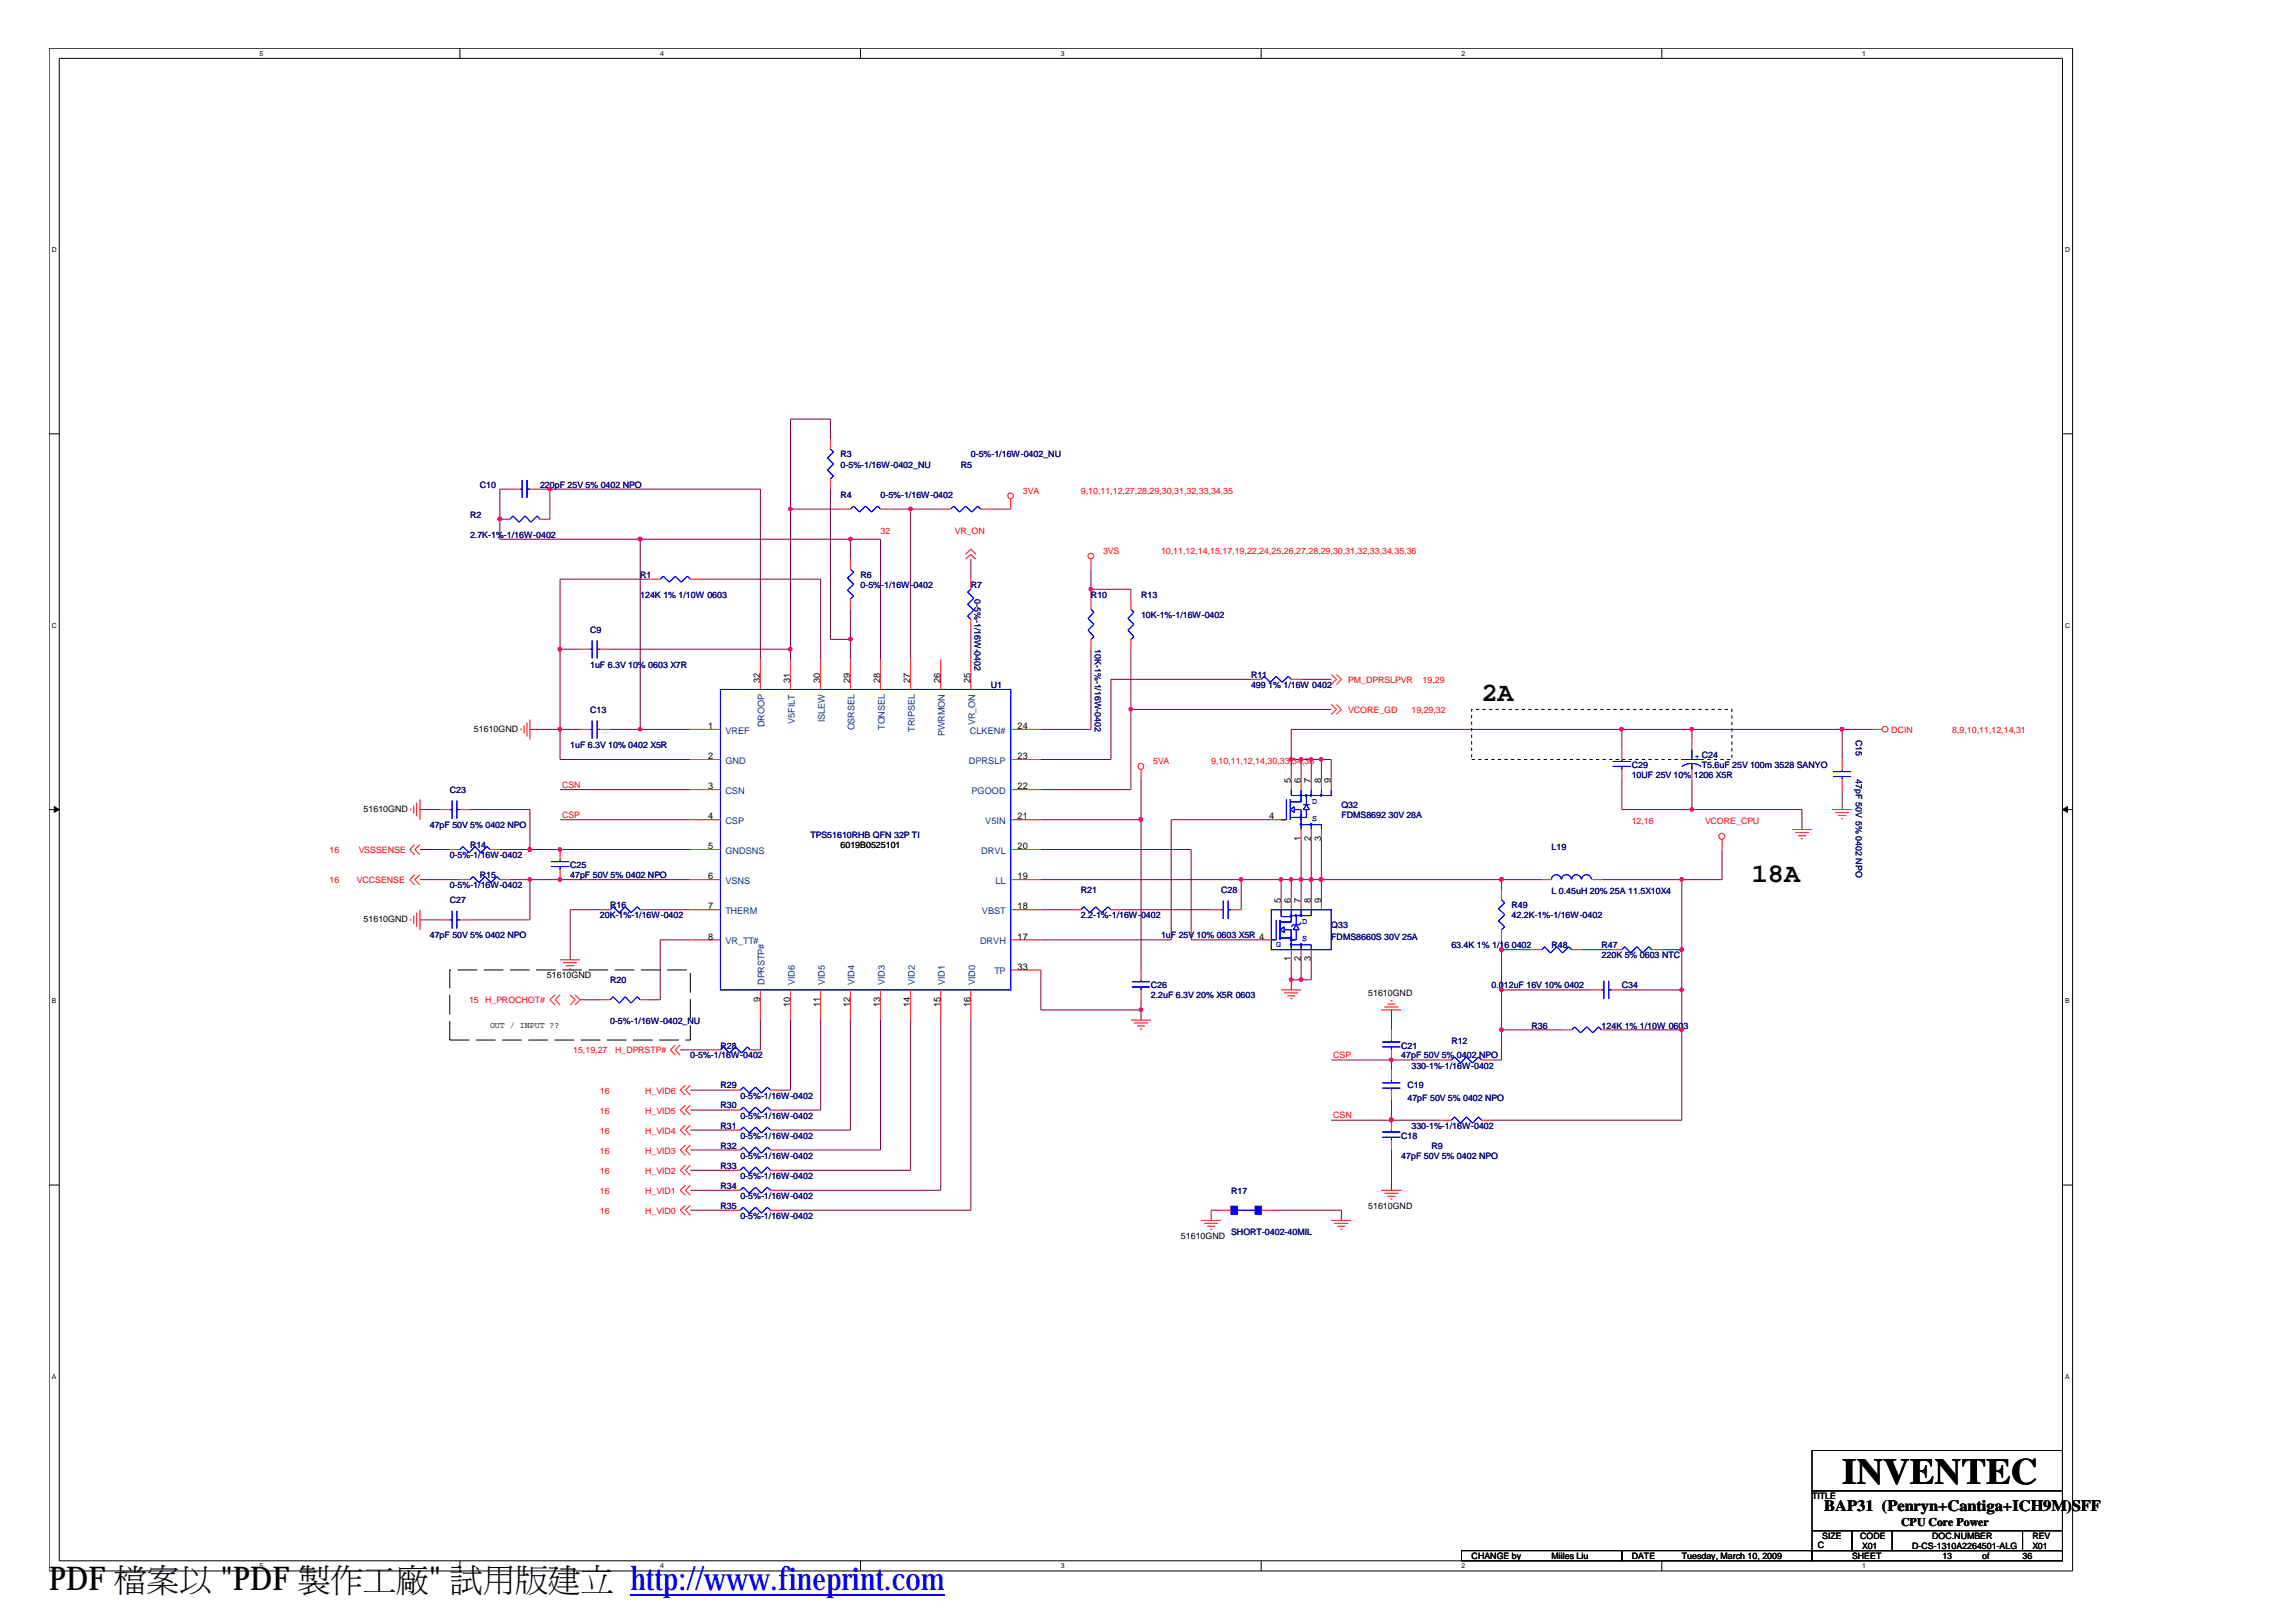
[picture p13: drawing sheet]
<svg xmlns="http://www.w3.org/2000/svg" width="297mm" height="210mm" viewBox="0 0 297 210" stroke-linecap="round" stroke-linejoin="round" font-family="sans-serif">
<defs><g id="words">
<text font-size="4.8" x="238.3" y="192">INVENTEC</text>
<g font-size="4.2">
<text x="6.3" y="205.7">PDF 檔</text>
<text x="19" y="205.7">案</text>
<text x="23.2" y="205.7">以製&quot; 試立</text>
<text x="28.5" y="205.7">&quot;PDF</text>
<text x="42.8" y="205.7">作</text>
<text x="47" y="205.7">工用</text>
<text x="51.2" y="205.7">廠版</text>
<text x="70.9" y="205.7">建</text>
</g>
<text font-size="4.2" fill="#00f" x="81.5" y="205.7">http://www.fineprint.com</text>
<g font-size="3.5">
<text x="191.6" y="90.7">2A</text>
<text x="226.6" y="114">18A</text>
</g>
<g font-size="2">
<text x="235.9" y="195.4">BAP31 (Penryn+Cantiga+ICH9M</text>
<text x="267.3" y="195.4">)SFF</text>
</g>
<text font-size="1.5" x="245.9" y="197.4">CPU Core Power</text>
<g font-size="1.2">
<text x="98.3" y="88.3" transform="rotate(-90 98.3 88.3)">32</text>
<text x="102.2" y="88.3" transform="rotate(-90 102.2 88.3)">31</text>
<text x="106.1" y="88.3" transform="rotate(-90 106.1 88.3)">30</text>
<text x="109.9" y="88.3" transform="rotate(-90 109.9 88.3)">29</text>
<text x="113.8" y="88.3" transform="rotate(-90 113.8 88.3)">28</text>
<text x="117.7" y="88.3" transform="rotate(-90 117.7 88.3)">27</text>
<text x="121.6" y="88.3" transform="rotate(-90 121.6 88.3)">26</text>
<text x="125.5" y="88.3" transform="rotate(-90 125.5 88.3)">25</text>
<text x="91.6" y="94.3">1</text>
<text x="131.6" y="94.3">24</text>
<text x="91.6" y="98.2">2</text>
<text x="131.6" y="98.2">23</text>
<text x="167" y="101.2" transform="rotate(-90 167 101.2)">5</text>
<text x="168.2" y="101.2" transform="rotate(-90 168.2 101.2)">6</text>
<text x="169.5" y="101.2" transform="rotate(-90 169.5 101.2)">7</text>
<text x="170.9" y="101.2" transform="rotate(-90 170.9 101.2)">8</text>
<text x="172.1" y="101.2" transform="rotate(-90 172.1 101.2)">9</text>
<text x="91.6" y="102.1">3</text>
<text x="91.6" y="106">4</text>
<text x="131.6" y="102.1">22</text>
<text x="131.6" y="106">21</text>
<text x="164.1" y="106">4</text>
<text x="91.6" y="109.8">5</text>
<text x="91.6" y="113.7">6</text>
<text x="131.6" y="113.7">19</text>
<text x="131.6" y="109.8">20</text>
<text x="168.2" y="108.8" transform="rotate(-90 168.2 108.8)">1</text>
<text x="169.5" y="108.8" transform="rotate(-90 169.5 108.8)">2</text>
<text x="170.9" y="108.8" transform="rotate(-90 170.9 108.8)">3</text>
<text x="91.6" y="117.6">7</text>
<text x="131.6" y="117.6">18</text>
<text x="165.7" y="116.8" transform="rotate(-90 165.7 116.8)">5</text>
<text x="167" y="116.8" transform="rotate(-90 167 116.8)">6</text>
<text x="168.2" y="116.8" transform="rotate(-90 168.2 116.8)">7</text>
<text x="169.5" y="116.8" transform="rotate(-90 169.5 116.8)">8</text>
<text x="170.9" y="116.8" transform="rotate(-90 170.9 116.8)">9</text>
<text x="91.6" y="121.5">8</text>
<text x="131.6" y="121.5">17</text>
<text x="131.6" y="125.4">33</text>
<text x="167" y="124.3" transform="rotate(-90 167 124.3)">1</text>
<text x="168.2" y="124.3" transform="rotate(-90 168.2 124.3)">2</text>
<text x="169.5" y="124.3" transform="rotate(-90 169.5 124.3)">3</text>
<text x="98.3" y="129.6" transform="rotate(-90 98.3 129.6)">9</text>
<text x="102.2" y="130.2" transform="rotate(-90 102.2 130.2)">10</text>
<text x="106.1" y="130.2" transform="rotate(-90 106.1 130.2)">11</text>
<text x="109.9" y="130.2" transform="rotate(-90 109.9 130.2)">12</text>
<text x="113.8" y="130.2" transform="rotate(-90 113.8 130.2)">13</text>
<text x="117.7" y="130.2" transform="rotate(-90 117.7 130.2)">14</text>
<text x="121.6" y="130.2" transform="rotate(-90 121.6 130.2)">15</text>
<text x="125.5" y="130.2" transform="rotate(-90 125.5 130.2)">16</text>
</g>
<g font-size="1.2" fill="#004080">
<text x="93.8" y="94.9">VREF</text>
<text x="98.9" y="94" transform="rotate(-90 98.9 94)">DROOP</text>
<text x="102.8" y="93.6" transform="rotate(-90 102.8 93.6)">V5FILT</text>
<text x="106.7" y="93.4" transform="rotate(-90 106.7 93.4)">ISLEW</text>
<text x="110.5" y="94.5" transform="rotate(-90 110.5 94.5)">OSRSEL</text>
<text x="114.4" y="94.4" transform="rotate(-90 114.4 94.4)">TONSEL</text>
<text x="118.3" y="94.6" transform="rotate(-90 118.3 94.6)">TRIPSEL</text>
<text x="122.2" y="95.2" transform="rotate(-90 122.2 95.2)">PWRMON</text>
<text x="125.4" y="94.9">CLKEN#</text>
<text x="126.1" y="93.8" transform="rotate(-90 126.1 93.8)">VR_ON</text>
<text x="93.8" y="98.8">GND</text>
<text x="125.3" y="98.8">DPRSLP</text>
<text x="93.8" y="102.7">CSN</text>
<text x="93.8" y="106.6">CSP</text>
<text x="125.6" y="102.7">PGOOD</text>
<text x="127.4" y="106.6">V5IN</text>
<text x="93.8" y="110.4">GNDSNS</text>
<text x="126.9" y="110.4">DRVL</text>
<text x="93.8" y="114.3">VSNS</text>
<text x="93.8" y="118.2">THERM</text>
<text x="127" y="118.2">VBST</text>
<text x="128.7" y="114.3">LL</text>
<text x="93.8" y="122.1">VR_TT#</text>
<text x="126.7" y="122.1">DRVH</text>
<text x="128.6" y="126">TP</text>
<text x="98.9" y="127.4" transform="rotate(-90 98.9 127.4)">DPRSTP#</text>
<text x="102.8" y="127.4" transform="rotate(-90 102.8 127.4)">VID6</text>
<text x="106.7" y="127.4" transform="rotate(-90 106.7 127.4)">VID5</text>
<text x="110.5" y="127.4" transform="rotate(-90 110.5 127.4)">VID4</text>
<text x="114.4" y="127.4" transform="rotate(-90 114.4 127.4)">VID3</text>
<text x="118.3" y="127.4" transform="rotate(-90 118.3 127.4)">VID2</text>
<text x="122.2" y="127.4" transform="rotate(-90 122.2 127.4)">VID1</text>
<text x="126.1" y="127.4" transform="rotate(-90 126.1 127.4)">VID0</text>
</g>
<g font-size="1.1" fill="#000080">
<text x="108.7" y="59.2">R3</text>
<text x="125.6" y="59.2">0-5%-1/16W-0402_NU</text>
<text x="62.1" y="63">C10</text>
<text x="69.8" y="63">220pF 25V 5% 0402 NPO</text>
<text x="108.7" y="64.4">R4</text>
<text x="108.7" y="60.5">0-5%-1/16W-0402_NU</text>
<text x="113.9" y="64.4">0-5%-1/16W-0402</text>
<text x="124.2" y="60.5">R5</text>
<text x="60.8" y="66.9">R2</text>
<text x="60.8" y="69.5">2.7K-1%-1/16W-0402</text>
<text x="82.8" y="74.7">R1</text>
<text x="82.8" y="77.3">124K 1% 1/10W 0603</text>
<text x="111.3" y="74.7">R6</text>
<text x="111.3" y="76">0-5%-1/16W-0402</text>
<text x="125.6" y="76">R7</text>
<text x="126" y="77.5" transform="rotate(90 126 77.5)">0-5%-1/16W-0402</text>
<text x="141.1" y="77.3">R10</text>
<text x="147.6" y="77.3">R13</text>
<text x="76.3" y="81.8">C9</text>
<text x="141.6" y="84" transform="rotate(90 141.6 84)">10K-1%-1/16W-0402</text>
<text x="147.6" y="79.9">10K-1%-1/16W-0402</text>
<text x="76.3" y="86.4">1uF 6.3V 10% 0603 X7R</text>
<text x="128.1" y="89">U1</text>
<text x="161.8" y="87.7">R11</text>
<text x="161.8" y="89">499 1% 1/16W 0402</text>
<text x="76.3" y="92.2">C13</text>
<text x="240" y="95.6" transform="rotate(90 240 95.6)">C15</text>
<text x="73.7" y="96.7">1uF 6.3V 10% 0402 X5R</text>
<text x="211" y="99.3">C29</text>
<text x="211" y="100.6">10UF 25V 10% 1206 X5R</text>
<text x="220.1" y="99.3">T5.6uF 25V 100m 3528 SANYO</text>
<text x="240" y="100.8" transform="rotate(90 240 100.8)">47pF 50V 5% 0402 NPO</text>
<text x="55.6" y="107.1">47pF 50V 5% 0402 NPO</text>
<text x="58.2" y="102.6">C23</text>
<text x="173.5" y="104.5">Q32</text>
<text x="173.5" y="105.8">FDMS8692 30V 28A</text>
<text x="58.2" y="111">0-5%-1/16W-0402</text>
<text x="60.8" y="109.7">R14</text>
<text x="62.1" y="113.6">R15</text>
<text x="73.7" y="112.3">C25</text>
<text x="73.7" y="113.6">47pF 50V 5% 0402 NPO</text>
<text x="104.8" y="108.4">TPS51610RHB QFN 32P TI</text>
<text x="200.7" y="110">L19</text>
<text x="58.2" y="114.9">0-5%-1/16W-0402</text>
<text x="58.2" y="116.8">C27</text>
<text x="77.6" y="118.8">20K-1%-1/16W-0402</text>
<text x="78.9" y="117.4">R16</text>
<text x="139.8" y="115.5">R21</text>
<text x="139.8" y="118.8">2.2-1%-1/16W-0402</text>
<text x="157.9" y="115.5">C28</text>
<text x="195.5" y="117.4">R49</text>
<text x="195.5" y="118.8">42.2K-1%-1/16W-0402</text>
<text x="200.7" y="115.7">L 0.45uH 20% 25A 11.5X10X4</text>
<text x="55.6" y="121.3">47pF 50V 5% 0402 NPO</text>
<text x="150.2" y="121.3">1uF 25V 10% 0603 X5R 4</text>
<text x="150.2" y="121.3">1uF 25V 10% 0603 X5R</text>
<text x="172.2" y="120.1">Q33</text>
<text x="172.2" y="121.6">FDMS8660S 30V 25A</text>
<text x="187.7" y="122.7">63.4K 1% 1/16 0402</text>
<text x="200.7" y="122.7">R48</text>
<text x="207.1" y="122.7">R47</text>
<text x="207.1" y="123.9">220K 5% 0603 NTC</text>
<text x="78.9" y="127.2">R20</text>
<text x="148.8" y="127.8">C26</text>
<text x="148.8" y="129.1">2.2uF 6.3V 20% X5R 0603</text>
<text x="192.9" y="127.8">0.012uF 16V 10% 0402</text>
<text x="209.8" y="127.8">C34</text>
<text x="78.9" y="132.5">0-5%-1/16W-0402_NU</text>
<text x="89.3" y="136.9">0-5%-1/16W-0402</text>
<text x="93.2" y="135.6">R28</text>
<text x="181.2" y="135.6">C21</text>
<text x="181.2" y="136.9">47pF 50V 5% 0402 NPO</text>
<text x="187.7" y="135">R12</text>
<text x="198.1" y="133">R36</text>
<text x="207.1" y="133">124K 1% 1/10W 0603</text>
<text x="93.2" y="143.4">R30</text>
<text x="93.2" y="140.8">R29</text>
<text x="95.8" y="142.1">0-5%-1/16W-0402</text>
<text x="182" y="140.8">C19</text>
<text x="182" y="142.3">47pF 50V 5% 0402 NPO</text>
<text x="182.5" y="138.2">330-1%-1/16W-0402</text>
<text x="93.2" y="146">R31</text>
<text x="93.2" y="148.6">R32</text>
<text x="95.8" y="144.7">0-5%-1/16W-0402</text>
<text x="95.8" y="147.2">0-5%-1/16W-0402</text>
<text x="95.8" y="149.8">0-5%-1/16W-0402</text>
<text x="181.2" y="147.2">C18</text>
<text x="181.2" y="149.8">47pF 50V 5% 0402 NPO</text>
<text x="182.5" y="146">330-1%-1/16W-0402</text>
<text x="185.1" y="148.6">R9</text>
<text x="93.2" y="153.7">R34</text>
<text x="93.2" y="151.1">R33</text>
<text x="95.8" y="155">0-5%-1/16W-0402</text>
<text x="95.8" y="152.5">0-5%-1/16W-0402</text>
<text x="159.2" y="154.4">R17</text>
<text x="93.2" y="156.3">R35</text>
<text x="95.8" y="157.6">0-5%-1/16W-0402</text>
<text x="159.2" y="159.7">SHORT-0402-40MIL</text>
</g>
<g font-size="1.1" fill="#f00">
<text x="132.3" y="63.9">3VA</text>
<text x="139.8" y="63.9">9,10,11,12,27,28,29,30,31,32,33,34,35</text>
<text x="113.9" y="69">32</text>
<text x="123.5" y="69">VR_ON</text>
<text x="142.7" y="71.6">3VS</text>
<text x="150.2" y="71.6">10,11,12,14,15,17,19,22,24,25,26,27,28,29,30,31,32,33,34,35,36</text>
<text x="174.4" y="88.3">PM_DPRSLPVR</text>
<text x="184" y="88.3">19,29</text>
<text x="174.4" y="92.2">VCORE_GD</text>
<text x="182.5" y="92.2">19,29,32</text>
<text x="244.6" y="94.8">DCIN</text>
<text x="252.5" y="94.8">8,9,10,11,12,14,31</text>
<text x="72.7" y="101.9">CSN</text>
<text x="149.1" y="98.8">5VA</text>
<text x="156.6" y="98.8">9,10,11,12,14,30,33,34,35</text>
<text x="72.7" y="105.8">CSP</text>
<text x="211" y="106.6">12,16</text>
<text x="220.5" y="106.6">VCORE_CPU</text>
<text x="42.6" y="110.3">16</text>
<text x="46.4" y="110.3">VSSSENSE</text>
<text x="42.6" y="114.2">16</text>
<text x="46.1" y="114.2">VCCSENSE</text>
<text x="60.7" y="129.8">15</text>
<text x="62.7" y="129.8">H_PROCHOT#</text>
<text x="74.1" y="136.2">15,19,27</text>
<text x="79.5" y="136.2">H_DPRSTP#</text>
<text x="172.4" y="136.8">CSP</text>
<text x="77.6" y="141.4">16</text>
<text x="83.4" y="141.4">H_VID6</text>
<text x="77.6" y="149.2">16</text>
<text x="77.6" y="146.6">16</text>
<text x="77.6" y="144">16</text>
<text x="83.4" y="149.2">H_VID3</text>
<text x="83.4" y="146.6">H_VID4</text>
<text x="83.4" y="144">H_VID5</text>
<text x="172.4" y="144.6">CSN</text>
<text x="77.6" y="154.4">16</text>
<text x="77.6" y="151.8">16</text>
<text x="83.4" y="154.4">H_VID1</text>
<text x="83.4" y="151.8">H_VID2</text>
<text x="77.6" y="157">16</text>
<text x="83.4" y="157">H_VID0</text>
</g>
<g font-size="1.1">
<text x="61.3" y="94.7">51610GND</text>
<text x="47" y="105">51610GND</text>
<text x="108.7" y="109.7">6019B0525101</text>
<text x="47" y="119.3">51610GND</text>
<text x="70.7" y="126.5">51610GND</text>
<text x="177" y="128.9">51610GND</text>
<text x="63.4" y="132.9">OUT / INPUT ??</text>
<text x="152.7" y="160.2">51610GND</text>
<text x="177" y="156.3">51610GND</text>
<text x="234.4" y="193.9">TITLE</text>
<text x="190.3" y="201.6">CHANGE by</text>
<text x="200.7" y="201.6">Miiles Liu</text>
<text x="211" y="201.6">DATE</text>
<text x="217.5" y="201.6">Tuesday, March 10, 2009</text>
<text x="235.1" y="200.3">C</text>
<text x="235.7" y="199.1">SIZE</text>
<text x="239.5" y="201.6">SHEET</text>
<text x="240.6" y="199.1">CODE</text>
<text x="240.8" y="200.4">X01</text>
<text x="247.3" y="200.4">D-CS-1310A2264501-ALG</text>
<text x="249.9" y="199.1">DOC.NUMBER</text>
<text x="251.2" y="201.6">13</text>
<text x="256.4" y="201.6">of</text>
<text x="261.6" y="201.6">36</text>
<text x="262.8" y="199.1">REV</text>
<text x="262.8" y="200.4">X01</text>
</g>
<g font-size="1.1" fill="#00f">
<text x="219.2" y="98.2">+ C24</text>
<text x="169.7" y="106.2">S</text>
<text x="169.7" y="104">D</text>
<text x="168.4" y="119.5">D</text>
<text x="165.1" y="122.5">G</text>
<text x="168.4" y="121.7">S</text>
</g>
<g font-size=".9">
<text x="33.6" y="7.2">5</text>
<text x="85.4" y="7.2">4</text>
<text x="137.2" y="7.2">3</text>
<text x="189" y="7.2">2</text>
<text x="240.8" y="7.2">1</text>
<text x="6.7" y="32.6">D</text>
<text x="267.1" y="32.6">D</text>
<text x="6.7" y="81.2">C</text>
<text x="267.1" y="81.2">C</text>
<text x="6.7" y="129.8">B</text>
<text x="267.1" y="129.8">B</text>
<text x="6.7" y="178.3">A</text>
<text x="267.1" y="178.3">A</text>
<text x="33.6" y="202.8">5</text>
<text x="85.4" y="202.8">4</text>
<text x="137.2" y="202.8">3</text>
<text x="189" y="202.8">2</text>
<text x="240.8" y="202.8">1</text>
</g>
</g></defs>
<g fill="none" stroke="#000" stroke-width=".13">
<path d="M6.3 6.2h261.8v197h-261.8zM7.7 7.5h259v194.4h-259zM59.5 6.2v1.3M111.3 6.2v1.3M163.1 6.2v1.3M214.9 6.2v1.3M6.3 56.1h1.4M266.7 56.1h1.4M6.3 104.7h1.4M266.7 104.7h1.4M6.3 153.3h1.4M266.7 153.3h1.4"/>
<path d="M234.4 187.6h32.3v5.2h-32.3zM234.4 198h5.1v2.5h-5.1zM234.4 192.8h32.3v5.2h-32.3zM239.5 198h5.2v2.5h-5.2zM244.7 198h16.9v2.5h-16.9zM261.6 198h5.1v2.5h-5.1zM59.5 201.9v1.3M111.3 201.9v1.3M163.1 201.9v1.3M189 200.5h20.8v1.4h-20.8zM209.8 200.5h24.6v1.4h-24.6zM214.9 201.9v1.3"/>
<path d="M234.4 200.5h32.3v1.4h-32.3z"/>
</g>
<g fill="#000" stroke="#000" stroke-width=".13">
<path d="M7 104.3l.7 .4-.7 .3z" fill-rule="evenodd"/>
<path d="M266.7 104.7l.7-.4v.7z" fill-rule="evenodd"/>
</g>
<g fill="none" stroke="#800040" stroke-width=".13">
<path d="M107.4 56.8v-2.6h-5.2v31.1M66 63.3h-1.4v6.4h49.3v15.6M69.8 63.3h28.5v22M71.1 63.3v3.9M82.8 69.7v24.6M84.1 74.9h-11.7v23.3h16.9M90.6 74.9h15.5v10.4M102.2 65.8h6.5M107.4 63.3v19.4h2.6M110 69.7v2.6M110 78.8v6.5M115.2 65.8h6.5"/>
<path d="M117.8 65.8v19.5M125.6 72.3v2.6M128.1 65.8h2.6M141.1 76.2h5.2v1.3M141.1 73.6v3.9M68.5 94.3h6.5M72.4 84h2.6M78.9 94.3h10.4M78.9 84h23.3M125.6 81.4v3.9M141.1 84v10.3h-6.5M146.3 84v18.1h-11.7"/>
<path d="M146.3 91.8h25.9M161.8 87.9h-18.1v10.3h-9.1M167 98.2h5.2v2.6M168.3 98.2v2.6M168.3 87.9h3.9M169.6 98.2v2.6M170.9 98.2v2.6M209.8 94.3v2.6M218.8 94.3v1.3M238.3 94.3v3.9M242.1 94.3h-75.1v6.5M54.3 113.8h5.2"/>
<path d="M54.3 109.9h3.9M54.3 104.7h2.6M54.3 119h2.6M60.8 104.7h7.7v5.2M64.6 109.9h24.7M66 113.8h23.3M68.5 113.8v5.2h-7.7M72.4 106h16.9M72.4 102.1h16.9M77.6 117.7h-3.9v6.4M84.1 117.7h5.2M134.6 117.7h3.9"/>
<path d="M134.6 113.8h64.8M134.6 106h13M134.6 109.9h19.5v11.7h9M145 117.7h11.6M147.6 100.8v24.6M160.5 113.8v3.9M164.4 106h-12.9v15.6h-16.9M165.7 113.8v2.5M167 113.8v2.5M168.3 108.6v7.7M169.6 108.6v7.7M170.9 108.6v7.7"/>
<path d="M194.2 113.8v1.3M209.8 100.8v3.9h23.2v2.6M217.5 113.8v31.1h-24.6M218.8 100.8v3.9M222.7 109.9v3.9h-15.6M238.3 102.1v2.6M75 129.3h2.6M88 135.8h3.9M89.3 121.6h-3.9v7.7h-1.3M98.3 131.9v3.9M102.2 131.9v9.1h-1.3M106.1 131.9v11.7h-5.2"/>
<path d="M110 131.9v14.2h-9.1M113.9 131.9v16.8h-13M117.8 131.9v19.5h-16.9M121.7 131.9v22h-20.8M125.6 131.9v24.6h-24.7M134.6 125.4v5.2h13M147.6 129.3v2.6M167 124.1v3.9M168.3 124.1v2.6M169.6 124.1v2.6h-2.6M172.2 137.1h14.2M180 130.6v2.6"/>
<path d="M180 137.1v1.3M194.2 121.6v15.5h-1.3M194.2 122.8h3.9M194.2 128h11.7M194.2 133.2h7.8M204.6 122.8h3.8M208.4 133.2h9.1M209.8 128h7.7M214.9 122.8h2.6M89.3 156.5h5.1M89.3 141h5.1M89.3 143.6h5.1"/>
<path d="M89.3 146.1h5.1M89.3 148.7h5.1M89.3 151.4h5.1M89.3 153.9h5.1M157.9 156.5h-1.3v1.3M164.4 156.5h9.1v1.3M172.2 144.9h14.2M180 142.3v2.6M180 148.7v5.2"/>
</g>
<g fill="#f0f" stroke="#f0f" stroke-width=".13">
<path d="M147.4 130.4h.3l.1 .2-.1 .1-.2 .1-.1-.1z" fill-rule="evenodd"/>
<path d="M72.2 83.8l.2-.1 .2 .1v.3l-.2 .1-.2-.1z" fill-rule="evenodd"/>
<path d="M166.8 126.5h.3l.1 .2-.1 .2h-.1h-.2z" fill-rule="evenodd"/>
<path d="M217.3 113.6h.3l.1 .1-.1 .2-.1 .1-.2-.1z" fill-rule="evenodd"/>
<path d="M217.3 122.6h.2l.2 .1-.1 .3-.1 .1-.2-.1z" fill-rule="evenodd"/>
<path d="M166.8 113.6h.3l.1 .1-.1 .2-.1 .1-.2-.1z" fill-rule="evenodd"/>
<path d="M179.8 136.9h.3l.1 .1-.1 .2-.2 .1-.1-.1z" fill-rule="evenodd"/>
<path d="M179.8 144.6h.1l.2 .1v.3l-.2 .1-.1-.1z" fill-rule="evenodd"/>
<path d="M72.2 94.1h.4v.2v.2h-.2h-.2z" fill-rule="evenodd"/>
<path d="M147.4 105.8l.1-.1 .2 .1v.3l-.2 .1-.1-.1z" fill-rule="evenodd"/>
<path d="M82.6 69.5h.3l.1 .2-.1 .2h-.1h-.2z" fill-rule="evenodd"/>
<path d="M160.3 113.6h.4v.1v.2l-.2 .1-.2-.1z" fill-rule="evenodd"/>
<path d="M165.5 113.6h.3l.1 .1-.1 .2-.1 .1-.2-.1z" fill-rule="evenodd"/>
<path d="M82.6 69.5h.3l.1 .2-.1 .2h-.1h-.2z" fill-rule="evenodd"/>
<path d="M102 83.8l.2-.1 .2 .1v.3l-.2 .1-.2-.1z" fill-rule="evenodd"/>
<path d="M238.1 94.1h.3l.1 .2-.1 .2h-.2h-.1z" fill-rule="evenodd"/>
<path d="M218.6 104.5h.4v.2v.1l-.2 .1-.2-.1z" fill-rule="evenodd"/>
<path d="M166.8 98h.3l.1 .2-.1 .2h-.1h-.2z" fill-rule="evenodd"/>
<path d="M217.3 127.8h.3l.1 .2-.1 .2h-.1h-.2z" fill-rule="evenodd"/>
<path d="M140.9 76h.3l.1 .2-.1 .1-.1 .1-.2-.1z" fill-rule="evenodd"/>
<path d="M169.4 113.6h.3l.1 .1-.1 .2-.2 .1-.1-.1z" fill-rule="evenodd"/>
<path d="M169.4 113.6h.3l.1 .1-.1 .2-.2 .1-.1-.1z" fill-rule="evenodd"/>
<path d="M72.2 109.7l.2-.1 .2 .1v.3l-.2 .1-.2-.1z" fill-rule="evenodd"/>
<path d="M72.2 113.6h.4v.1v.2l-.2 .1-.2-.1z" fill-rule="evenodd"/>
<path d="M146.1 91.6h.3l.1 .1-.1 .2-.2 .1-.1-.1z" fill-rule="evenodd"/>
<path d="M82.6 94.1h.3l.1 .2-.1 .2h-.1h-.2z" fill-rule="evenodd"/>
<path d="M72.2 94.1h.4v.2v.2h-.2h-.2z" fill-rule="evenodd"/>
<path d="M169.4 98h.3l.1 .2-.1 .2h-.2h-.1z" fill-rule="evenodd"/>
<path d="M102 65.6h.4v.2v.2l-.2 .1-.2-.1z" fill-rule="evenodd"/>
<path d="M117.6 65.6h.3l.1 .2-.1 .2-.2 .1-.1-.1z" fill-rule="evenodd"/>
<path d="M68.3 109.7l.2-.1 .2 .1v.3l-.2 .1-.2-.1z" fill-rule="evenodd"/>
<path d="M68.3 113.6h.4v.1v.2l-.2 .1-.2-.1z" fill-rule="evenodd"/>
<path d="M217.3 133h.3l.1 .2-.1 .1-.1 .1-.2-.1z" fill-rule="evenodd"/>
<path d="M179.8 144.6h.1l.2 .1v.3l-.2 .1-.1-.1z" fill-rule="evenodd"/>
<path d="M238.1 94.1h.3l.1 .2-.1 .2h-.2h-.1z" fill-rule="evenodd"/>
<path d="M218.6 94.1h.4v.2v.2h-.2h-.2z" fill-rule="evenodd"/>
<path d="M147.4 130.4h.3l.1 .2-.1 .1-.2 .1-.1-.1z" fill-rule="evenodd"/>
<path d="M72.2 83.8l.2-.1 .2 .1v.3l-.2 .1-.2-.1z" fill-rule="evenodd"/>
<path d="M166.8 126.5h.3l.1 .2-.1 .2h-.1h-.2z" fill-rule="evenodd"/>
<path d="M217.3 113.6h.3l.1 .1-.1 .2-.1 .1-.2-.1z" fill-rule="evenodd"/>
<path d="M217.3 122.6h.2l.2 .1-.1 .3-.1 .1-.2-.1z" fill-rule="evenodd"/>
<path d="M166.8 113.6h.3l.1 .1-.1 .2-.1 .1-.2-.1z" fill-rule="evenodd"/>
<path d="M179.8 136.9h.3l.1 .1-.1 .2-.2 .1-.1-.1z" fill-rule="evenodd"/>
<path d="M179.8 144.6h.1l.2 .1v.3l-.2 .1-.1-.1z" fill-rule="evenodd"/>
<path d="M72.2 94.1h.4v.2v.2h-.2h-.2z" fill-rule="evenodd"/>
<path d="M147.4 105.8l.1-.1 .2 .1v.3l-.2 .1-.1-.1z" fill-rule="evenodd"/>
<path d="M82.6 69.5h.3l.1 .2-.1 .2h-.1h-.2z" fill-rule="evenodd"/>
<path d="M160.3 113.6h.4v.1v.2l-.2 .1-.2-.1z" fill-rule="evenodd"/>
<path d="M165.5 113.6h.3l.1 .1-.1 .2-.1 .1-.2-.1z" fill-rule="evenodd"/>
<path d="M82.6 69.5h.3l.1 .2-.1 .2h-.1h-.2z" fill-rule="evenodd"/>
<path d="M102 83.8l.2-.1 .2 .1v.3l-.2 .1-.2-.1z" fill-rule="evenodd"/>
<path d="M238.1 94.1h.3l.1 .2-.1 .2h-.2h-.1z" fill-rule="evenodd"/>
<path d="M218.6 104.5h.4v.2v.1l-.2 .1-.2-.1z" fill-rule="evenodd"/>
<path d="M166.8 98h.3l.1 .2-.1 .2h-.1h-.2z" fill-rule="evenodd"/>
<path d="M217.3 127.8h.3l.1 .2-.1 .2h-.1h-.2z" fill-rule="evenodd"/>
<path d="M140.9 76h.3l.1 .2-.1 .1-.1 .1-.2-.1z" fill-rule="evenodd"/>
<path d="M169.4 113.6h.3l.1 .1-.1 .2-.2 .1-.1-.1z" fill-rule="evenodd"/>
<path d="M169.4 113.6h.3l.1 .1-.1 .2-.2 .1-.1-.1z" fill-rule="evenodd"/>
<path d="M72.2 109.7l.2-.1 .2 .1v.3l-.2 .1-.2-.1z" fill-rule="evenodd"/>
<path d="M72.2 113.6h.4v.1v.2l-.2 .1-.2-.1z" fill-rule="evenodd"/>
<path d="M146.1 91.6h.3l.1 .1-.1 .2-.2 .1-.1-.1z" fill-rule="evenodd"/>
<path d="M82.6 94.1h.3l.1 .2-.1 .2h-.1h-.2z" fill-rule="evenodd"/>
<path d="M72.2 94.1h.4v.2v.2h-.2h-.2z" fill-rule="evenodd"/>
<path d="M169.4 98h.3l.1 .2-.1 .2h-.2h-.1z" fill-rule="evenodd"/>
<path d="M102 65.6h.4v.2v.2l-.2 .1-.2-.1z" fill-rule="evenodd"/>
<path d="M117.6 65.6h.3l.1 .2-.1 .2-.2 .1-.1-.1z" fill-rule="evenodd"/>
<path d="M68.3 109.7l.2-.1 .2 .1v.3l-.2 .1-.2-.1z" fill-rule="evenodd"/>
<path d="M68.3 113.6h.4v.1v.2l-.2 .1-.2-.1z" fill-rule="evenodd"/>
<path d="M217.3 133h.3l.1 .2-.1 .1-.1 .1-.2-.1z" fill-rule="evenodd"/>
<path d="M179.8 144.6h.1l.2 .1v.3l-.2 .1-.1-.1z" fill-rule="evenodd"/>
<path d="M238.1 94.1h.3l.1 .2-.1 .2h-.2h-.1z" fill-rule="evenodd"/>
<path d="M218.6 94.1h.4v.2v.2h-.2h-.2z" fill-rule="evenodd"/>
<circle cx="64.6" cy="67.1" r=".26"/>
<circle cx="194.2" cy="113.7" r=".25"/>
<circle cx="168.3" cy="126.7" r=".25"/>
<circle cx="194.2" cy="122.8" r=".26"/>
<circle cx="194.2" cy="128" r=".25"/>
<circle cx="170.9" cy="113.7" r=".25"/>
<circle cx="110" cy="69.7" r=".25"/>
<circle cx="168.3" cy="113.7" r=".25"/>
<circle cx="209.7" cy="94.3" r=".25"/>
<circle cx="194.2" cy="133.2" r=".25"/>
<circle cx="71.1" cy="63.2" r=".25"/>
<circle cx="168.3" cy="98.2" r=".25"/>
<circle cx="170.9" cy="98.2" r=".25"/>
<circle cx="110" cy="82.7" r=".25"/>
</g>
<g fill="none" stroke="#f00" stroke-width=".13">
<path d="M107.4 56.8v1.3M64.6 67.2h1.4M66 63.3h1.3M68.5 63.3h1.3M69.8 67.2h1.3M84.1 74.9h1.3M89.3 74.9h1.3M107.4 61.9v1.4M108.7 65.8h1.3M110 72.3v1.3M110 77.5v1.3M113.9 65.8h1.3"/>
<path d="M121.7 65.8h1.2M124.9 71.7l.7-.7 .6 .7M124.9 72.3l.7-.6 .6 .6M125.6 74.9v1.3M126.8 65.8h1.3M130.7 64.5v1.3M141.1 72.3v1.3M141.1 77.5v1.3M146.3 77.5v1.3M67.4 94.2v.3M67.8 93.8v1M68.2 93.4v1.9"/>
<path d="M68.5 93.1v2.5M75 94.3h1.3M75 84h1.3M77.6 94.3h1.3M77.6 84h1.3M89.3 94.3h3.9M89.3 98.2h3.9M98.3 85.3v3.9M102.2 85.3v3.9M106.1 85.3v3.9M110 85.3v3.9M113.9 85.3v3.9"/>
<path d="M117.8 85.3v3.9M121.7 85.3v3.9M125.6 80.1v1.3M125.6 85.3v3.9M130.7 94.3h3.9M130.7 98.2h3.9M141.1 82.7v1.3M146.3 82.7v1.3M147.6 99.5v1.3M161.8 87.9h1.3M167 87.9h1.3M172.2 87.2l.6 .7-.6 .6"/>
<path d="M172.2 91.1l.6 .7-.6 .6M172.8 87.2l.7 .7-.7 .6M172.8 91.1l.7 .7-.7 .6M209.8 96.9v1.3M209.8 99.5v1.3M218.8 95.6v1.3M218.8 99.5v1.3M238.3 98.2v1.3M242.1 94.3h1.3M53.1 104.6v.2M53.1 118.8v.3M53.5 104.2v1"/>
<path d="M53.5 118.4v1.1M53.6 113.1l-.6 .7 .6 .6M53.6 109.2l-.6 .7 .6 .6M53.9 103.8v1.8M53.9 118v1.9M54.3 103.4v2.6M54.3 117.7v2.5M54.3 113.1l-.7 .7 .7 .6M54.3 109.2l-.7 .7 .7 .6M56.9 104.7h1.3M56.9 119h1.3M58.2 109.9h1.3"/>
<path d="M59.5 104.7h1.3M59.5 113.8h1.3M59.5 119h1.3M63.4 109.9h1.2M64.6 113.8h1.4M72.4 109.9v1.3M72.4 112.5v1.3M77.6 117.7h1.3M82.8 117.7h1.3M89.3 113.8h3.9M89.3 117.7h3.9M89.3 102.1h3.9"/>
<path d="M89.3 109.9h3.9M89.3 106h3.9M130.7 113.8h3.9M130.7 117.7h3.9M130.7 102.1h3.9M130.7 109.9h3.9M130.7 106h3.9M138.5 117.7h1.3M143.7 117.7h1.3M156.6 117.7h1.3M159.2 117.7h1.3M164.4 106h1.3"/>
<path d="M165.7 116.3v1.4M167 100.8v1.3M167 116.3v1.4M168.3 100.8v1.3M168.3 107.3v1.3M168.3 116.3v1.4M169.6 100.8v1.3M169.6 107.3v1.3M169.6 116.3v1.4M170.9 100.8v1.3M170.9 107.3v1.3M170.9 116.3v1.4"/>
<path d="M172.2 100.8v1.3M194.2 115.1v1.2M199.4 113.8h1.3M205.9 113.8h1.2M222.7 108.6v1.3M231.8 107.3h2.6M232.2 107.7h1.8M232.5 108.1h1.1M232.9 108.5h.3M236.9 104.7h2.6M237.3 105.1h1.8M237.7 105.5h1.1"/>
<path d="M238.1 105.9h.3M238.3 100.8v1.3M71.8 128.7l-.7 .6 .7 .7M72.4 124.1h2.6M72.4 128.7l-.6 .6 .6 .7M72.8 124.5h1.8M73.2 124.9h1.1M73.6 125.3h.3M73.7 128.7l.7 .6-.7 .7M74.4 128.7l.6 .6-.6 .7M77.6 129.3h1.3M82.8 129.3h1.3"/>
<path d="M87.3 135.1l-.6 .7 .6 .7M88 135.1l-.7 .7 .7 .7M89.3 121.6h3.9M91.9 135.8h1.3M97 135.8h1.3M98.3 128v3.9M102.2 128v3.9M106.1 128v3.9M110 128v3.9M113.9 128v3.9M117.8 128v3.9M121.7 128v3.9"/>
<path d="M125.6 128v3.9M130.7 121.6h3.9M130.7 125.4h3.9M146.3 131.9h2.5M146.6 132.3h1.9M147.1 132.7h1M147.4 133.1h.3M147.6 125.4v1.3M147.6 128v1.3M163.1 121.6h1.3M165.7 128h2.6M166.1 128.4h1.8"/>
<path d="M166.5 128.8h1M166.9 129.2h.2M167 122.8v1.3M168.3 122.8v1.3M169.6 122.8v1.3M178.6 130.6h2.6M179 130.2h1.8M179.5 129.9h1M179.8 129.4h.3M180 133.2v1.3M180 135.8v1.3M180 138.4v1.3"/>
<path d="M186.4 137.1h1.3M191.6 137.1h1.3M194.2 120.2v1.4M198.1 122.8h1.3M202 133.2h1.3M203.3 122.8h1.3M205.9 128h1.2M207.1 133.2h1.3M208.4 128h1.4M208.4 122.8h1.4M213.6 122.8h1.3M88.6 153.3l-.6 .6 .6 .7"/>
<path d="M88.6 150.7l-.6 .7 .6 .6M88.6 148.1l-.6 .6 .6 .7M88.6 145.5l-.6 .6 .6 .7M88.6 142.9l-.6 .7 .6 .6M88.6 140.3l-.6 .7 .6 .6M88.6 155.9l-.6 .6 .6 .7M89.3 153.3l-.7 .6 .7 .7M89.3 150.7l-.7 .7 .7 .6M89.3 148.1l-.7 .6 .7 .7M89.3 145.5l-.7 .6 .7 .7M89.3 142.9l-.7 .7 .7 .6M89.3 140.3l-.7 .7 .7 .6"/>
<path d="M89.3 155.9l-.7 .6 .7 .7M94.4 153.9h1.4M94.4 156.5h1.4M94.4 143.6h1.4M94.4 141h1.4M94.4 146.1h1.4M94.4 151.4h1.4M94.4 148.7h1.4M99.7 153.9h1.2M99.7 156.5h1.2M99.7 143.6h1.2M99.7 141h1.2"/>
<path d="M99.7 146.1h1.2M99.7 151.4h1.2M99.7 148.7h1.2M155.3 157.8h2.6M155.7 158.2h1.8M156.1 158.6h1M156.5 159h.3M157.9 156.5h1.3M163.1 156.5h1.3M172.2 157.8h2.6M172.6 158.2h1.8M173 158.6h1"/>
<path d="M173.4 159h.2M178.6 153.9h2.6M179 154.3h1.8M179.5 154.7h1M179.8 155.1h.3M180 141v1.3M180 144.9v1.2M180 147.5v1.2M186.4 144.9h1.3M191.6 144.9h1.3"/>
<circle cx="130.7" cy="64.1" r=".37"/>
<circle cx="141.1" cy="71.9" r=".37"/>
<circle cx="147.5" cy="99.1" r=".38"/>
<circle cx="243.8" cy="94.3" r=".37"/>
<circle cx="222.7" cy="108.2" r=".38"/>
</g>
<path d="M190.3 91.8h33.7v6.4h-33.7z" fill="none" stroke="#000" stroke-width=".13" stroke-dasharray=".4" stroke-linecap="butt"/>
<path d="M58.2 125.4h31.1v9.1h-31.1z" fill="none" stroke="#000" stroke-width=".13" stroke-dasharray="2.5 .8" stroke-linecap="butt"/>
<g fill="none" stroke="#00f" stroke-width=".13">
<path d="M107.4 58.1l.4 .4-.8 .7 .8 .8-.8 .8 .8 .8-.4 .3M66 67.2l.3-.5 .8 .8 .8-.8 .8 .8 .8-.8 .3 .5M67.3 63.3h.2M67.5 62.1v2.3M68.2 63.3h.3M68.2 62.1v2.3M85.4 74.9l.4-.4 .8 .8 .7-.8 .8 .8 .8-.8 .4 .4M110 65.8l.4-.3 .8 .7 .7-.7 .8 .7 .8-.7 .4 .3M110 73.6l.4 .4-.8 .8 .8 .8-.8 .7 .8 .8-.4 .4M122.9 65.8l.5-.3 .7 .7 .8-.7 .8 .7 .7-.7 .4 .3M125.6 76.2l-.5 .4 .8 .8-.8 .8 .8 .7-.8 .8 .5 .4M141.1 78.8l.4 .4-.8 .8 .8 .7-.8 .8 .8 .8-.4 .4"/>
<path d="M146.3 78.8l.3 .4-.7 .8 .7 .7-.7 .8 .7 .8-.3 .4M76.3 94.3h.3M76.3 84h.3M76.6 82.8v2.3M76.6 93.2v2.3M77.2 94.3h.4M77.2 82.8v2.3M77.2 93.2v2.3M77.2 84h.4M93.2 89.2h37.5v38.8h-37.5zM163.1 87.9l.4-.4 .8 .7 .8-.7 .7 .7 .8-.7 .4 .4M208.6 99.1h2.3"/>
<path d="M208.6 98.5h2.3M209.8 98.2v.3M209.8 99.1v.4M217.5 98.2h2.6M218.8 96.9v1.3M218.8 98.7v.8M220 99.1a2.14 2.14 0 0 0-2.5 .1M237.1 99.8h2.3M238.3 99.5v.3M58.2 104.7h.3M58.2 119h.3M58.5 103.5v2.4"/>
<path d="M58.5 117.8v2.3M59.1 104.7h.4M59.1 103.5v2.4M59.1 117.8v2.3M59.1 119h.4M59.5 109.9l.4-.4 .8 .8 .7-.8 .8 .8 .8-.8 .4 .4M60.8 113.8l.4-.4 .7 .7 .8-.7 .8 .7 .8-.7 .3 .4M71.2 112.1h2.4M71.2 111.4h2.4M72.4 111.2v.2M72.4 112.1v.4M78.9 117.7l.4-.4 .8 .7 .8-.7 .7 .7 .8-.7 .4 .4"/>
<path d="M139.8 117.7l.4-.4 .8 .7 .7-.7 .8 .7 .8-.7 .4 .4M157.9 117.7h.3M158.2 116.5v2.3M158.8 117.7h.4M158.8 116.5v2.3M164.4 117.7h7.8v5.1h-7.8zM165.1 119v2.6h-.7M165.6 119v2.6M165.7 117.7v.8h1.3M166.4 103.4v2.6h-.7M166.9 103.4v2.6M166.9 104.7l.5-.4v.8z"/>
<path d="M167 102.1v.8h5.2v-.8M167 117.7v1.5h-1.4M167.4 104.7h.9v2.6M167.6 118.4v1.2M167.6 119.6l.4 .6h-.7zM168.2 118.3h.2l-.2 .1zM168.3 119.4l-.3 .2h-.7l-.3 .3M168.3 102.1v1.6h-1.4M168.3 117.7v.7M168.3 106.7h2.6v.6M168.6 104.1h.7M169 104.1l.3 .6h-.7z"/>
<path d="M169 104.7v1h-2.1M169 102.9v1.2M169.6 117.7v.7h-2.6M169.6 102.1v.8M169.6 106.7v.6M170.9 102.1v.8M194.2 116.3l.4 .5-.8 .7 .8 .8-.8 .8 .8 .8-.4 .3M200.7 113.7a.64 .64 0 0 1 .6-.6 .64 .64 0 0 1 .6 .6M202 113.7a.64 .64 0 0 1 .6-.6 .64 .64 0 0 1 .6 .6M203.3 113.7a.61 .61 0 0 1 .6-.6 .61 .61 0 0 1 .6 .6M204.6 113.7a.64 .64 0 0 1 .6-.6 .64 .64 0 0 1 .6 .6M237.1 100.4h2.3"/>
<path d="M238.3 100.4v.4M78.9 129.3l.4-.4 .8 .8 .8-.8 .7 .8 .8-.8 .4 .4M93.2 135.8l.4-.4 .7 .8 .8-.8 .8 .8 .7-.8 .4 .4M146.4 127.6h2.3M146.4 127h2.3M147.6 126.7v.3M147.6 127.6v.4M165.6 121.3h1.4M165.6 120.2l.5-.3v.7zM166.1 120.2h.9v2.6M167 122.2h2.6v.6M167 121.6h.1z"/>
<path d="M167.6 120.2v1.4h-.6M168.3 122.2v.6M178.8 135.4h2.3M178.8 134.8h2.3M180 134.5v.3M180 135.4v.4M180 139.7v.4M187.7 137.1l.4-.4 .8 .8 .8-.8 .8 .8 .7-.8 .4 .4M199.4 122.8l.4-.4 .7 .8 .8-.8 .8 .8 .8-.8 .4 .4M203.3 133.2l.4-.4 .7 .8 .8-.8 .8 .8 .8-.8 .3 .4M207.1 128h.3M207.4 126.8v2.4"/>
<path d="M208.1 128h.3M208.1 126.8v2.4M209.8 122.8l.3-.4 .8 .8 .8-.8 .8 .8 .7-.8 .4 .4M95.8 143.6l.3-.4 .8 .7 .8-.7 .8 .7 .7-.7 .5 .4M95.8 153.9l.3-.3 .8 .7 .8-.7 .8 .7 .7-.7 .5 .3M95.8 141l.3-.4 .8 .8 .8-.8 .8 .8 .7-.8 .5 .4M95.8 146.1l.3-.3 .8 .7 .8-.7 .8 .7 .7-.7 .5 .3M95.8 151.4l.3-.5 .8 .8 .8-.8 .8 .8 .7-.8 .5 .5M95.8 156.5l.3-.4 .8 .8 .8-.8 .8 .8 .7-.8 .5 .4M95.8 148.7l.3-.3 .8 .8 .8-.8 .8 .8 .7-.8 .5 .3M159.6 156.1l-.4 .4M160 156.5h2.3"/>
<path d="M178.8 140.1h2.3M178.8 140.7h2.3M178.8 147.1h2.3M178.8 146.4h2.3M180 140.7v.3M180 146.1v.3M180 147.1v.4M187.7 144.9l.4-.4 .8 .8 .8-.8 .8 .8 .7-.8 .4 .4"/>
</g>
<g fill="#00f" stroke="#00f" stroke-width=".13">
<path d="M159.2 156h.8v1h-.8z" fill-rule="evenodd"/>
<path d="M162.3 156h.8v1h-.8z" fill-rule="evenodd"/>
<path d="M159.2 156h.8v1h-.8z" fill-rule="evenodd"/>
<path d="M162.3 156h.8v1h-.8z" fill-rule="evenodd"/>
<path d="M166.9 118.3h.1l.1 .2-.1 .1z" fill-rule="evenodd"/>
<path d="M166.9 122.1h.1v.1h-.1z" fill-rule="evenodd"/>
<path d="M166.9 121.2h.1v.1h-.1z" fill-rule="evenodd"/>
<path d="M166.9 121.5h.1v.1h-.1z" fill-rule="evenodd"/>
<path d="M167.5 118.3h.2v.2h-.2z" fill-rule="evenodd"/>
<path d="M168.2 118.3h.1v.2h-.1z" fill-rule="evenodd"/>
<path d="M168.2 122.1h.1v.1h-.1z" fill-rule="evenodd"/>
<path d="M166.9 118.3h.1l.1 .2-.1 .1z" fill-rule="evenodd"/>
<path d="M166.9 122.1h.1v.1h-.1z" fill-rule="evenodd"/>
<path d="M166.9 121.2h.1v.1h-.1z" fill-rule="evenodd"/>
<path d="M166.9 121.5h.1v.1h-.1z" fill-rule="evenodd"/>
<path d="M167.5 118.3h.2v.2h-.2z" fill-rule="evenodd"/>
<path d="M168.2 118.3h.1v.2h-.1z" fill-rule="evenodd"/>
<path d="M168.2 122.1h.1v.1h-.1z" fill-rule="evenodd"/>
<path d="M168.2 106.6h.1v.1h-.1z" fill-rule="evenodd"/>
<path d="M168.2 105.6l.2 .1-.2 .1z" fill-rule="evenodd"/>
<path d="M168.9 102.8h.1v.1h-.1z" fill-rule="evenodd"/>
<path d="M169.5 106.6h.1v.1h-.1z" fill-rule="evenodd"/>
<path d="M169.5 102.8h.1v.1h-.1z" fill-rule="evenodd"/>
<path d="M168.2 102.8h.1v.1h-.1z" fill-rule="evenodd"/>
<path d="M170.8 102.8h.1v.1h-.1z" fill-rule="evenodd"/>
<path d="M168.2 106.6h.1v.1h-.1z" fill-rule="evenodd"/>
<path d="M168.2 105.6l.2 .1-.2 .1z" fill-rule="evenodd"/>
<path d="M168.9 102.8h.1v.1h-.1z" fill-rule="evenodd"/>
<path d="M169.5 106.6h.1v.1h-.1z" fill-rule="evenodd"/>
<path d="M169.5 102.8h.1v.1h-.1z" fill-rule="evenodd"/>
<path d="M168.2 102.8h.1v.1h-.1z" fill-rule="evenodd"/>
<path d="M170.8 102.8h.1v.1h-.1z" fill-rule="evenodd"/>
</g>
<path d="M81.5 206.2h40.7" fill="none" stroke="#00f" stroke-width=".21"/>
<use href="#words"/>
</svg>
